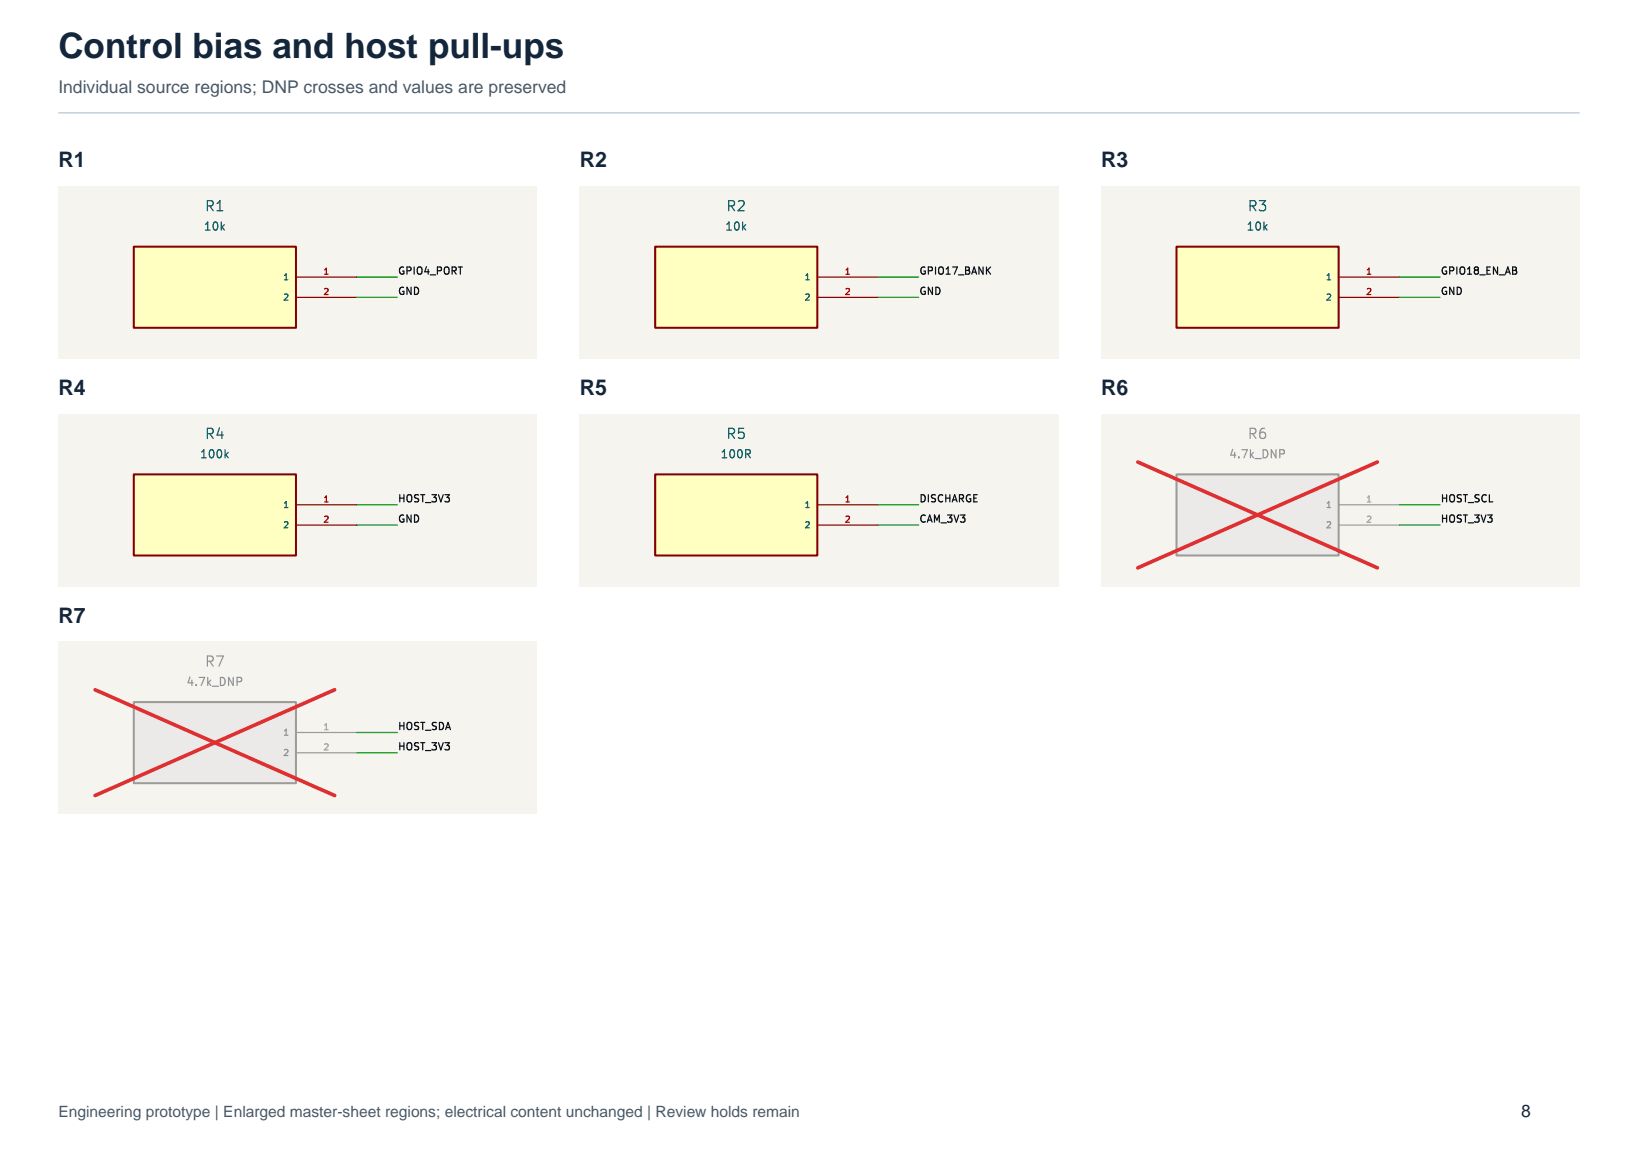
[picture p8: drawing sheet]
<svg xmlns="http://www.w3.org/2000/svg" width="297mm" height="210mm" viewBox="0 0 297 210" stroke-linecap="round" stroke-linejoin="round" font-family="sans-serif">
<defs><g id="words">
<text font-size="6.3" fill="#14263b" x="10.6" y="10.6">Control bias and host pull-ups</text>
<g font-size="3.9" fill="#14263b">
<text x="10.6" y="30.3">R1</text>
<text x="105.1" y="30.3">R2</text>
<text x="199.7" y="30.3">R3</text>
<text x="10.6" y="71.6">R4</text>
<text x="105.1" y="71.6">R5</text>
<text x="199.7" y="71.6">R6</text>
<text x="10.6" y="112.9">R7</text>
</g>
<text font-size="3.2" fill="#47596b" x="10.6" y="16.9">Individual source regions; DNP crosses and values are preserved</text>
<text font-size="3.2" fill="#14263b" x="275.9" y="202.5">8</text>
<text font-size="2.8" fill="#47596b" x="10.6" y="202.5">Engineering prototype | Enlarged master-sheet regions; electrical content unchanged | Review holds remain</text>
<g font-size="2.6" fill="#006464">
<text x="37" y="38.6">R1</text>
<text x="131.6" y="38.6">R2</text>
<text x="226.1" y="38.6">R3</text>
<text x="37" y="79.9">R4</text>
<text x="131.6" y="79.9">R5</text>
</g>
<g font-size="2.6" fill="#939391">
<text x="226.1" y="79.9">R6</text>
<text x="37" y="121.2">R7</text>
</g>
<g font-size="2" fill="#006464">
<text x="36.8" y="42.1">10k</text>
<text x="131.3" y="42.1">10k</text>
<text x="225.9" y="42.1">10k</text>
<text x="36.1" y="83.4">100k</text>
<text x="130.5" y="83.4">100R</text>
</g>
<g font-size="2" fill="#939391">
<text x="222.7" y="83.4">4.7k_DNP</text>
<text x="33.6" y="124.7">4.7k_DNP</text>
</g>
<g font-size="1.8" fill="#0f0f0f">
<text x="72" y="53.5">GND</text>
<text x="72" y="49.9">GPIO4_PORT</text>
<text x="166.6" y="49.9">GPIO17_BANK</text>
<text x="166.6" y="53.5">GND</text>
<text x="261.1" y="49.9">GPIO18_EN_AB</text>
<text x="261.1" y="53.5">GND</text>
<text x="72" y="94.8">GND</text>
<text x="72" y="91.1">HOST_3V3</text>
<text x="166.6" y="91.1">DISCHARGE</text>
<text x="166.6" y="94.8">CAM_3V3</text>
<text x="261.1" y="91.1">HOST_SCL</text>
<text x="261.1" y="94.8">HOST_3V3</text>
<text x="72" y="132.4">HOST_SDA</text>
<text x="72" y="136.1">HOST_3V3</text>
</g>
<g font-size="1.5" fill="#006464">
<text x="51.1" y="51.1">1</text>
<text x="145.6" y="51.1">1</text>
<text x="240.2" y="51.1">1</text>
<text x="51.1" y="54.8">2</text>
<text x="145.6" y="54.8">2</text>
<text x="240.2" y="54.8">2</text>
<text x="51.1" y="92.4">1</text>
<text x="145.6" y="92.4">1</text>
<text x="51.1" y="96.1">2</text>
<text x="145.6" y="96.1">2</text>
</g>
<g font-size="1.5" fill="#a90000">
<text x="58.4" y="49.9">1</text>
<text x="58.4" y="53.5">2</text>
<text x="153" y="49.9">1</text>
<text x="153" y="53.5">2</text>
<text x="247.5" y="49.9">1</text>
<text x="247.5" y="53.5">2</text>
<text x="58.4" y="91.1">1</text>
<text x="58.4" y="94.8">2</text>
<text x="153" y="91.1">1</text>
<text x="153" y="94.8">2</text>
</g>
<g font-size="1.5" fill="#0f0f0f">
<text x="168.7" y="49.9">1</text>
<text x="168.7" y="53.5">2</text>
<text x="263.2" y="49.9">1</text>
<text x="263.2" y="53.5">2</text>
<text x="168.7" y="91.1">1</text>
<text x="168.7" y="94.8">2</text>
<text x="263.2" y="91.1">1</text>
<text x="263.2" y="94.8">2</text>
</g>
<g font-size="1.5" fill="#939391">
<text x="240.2" y="92.4">1</text>
<text x="240.2" y="96.1">2</text>
<text x="35.4" y="124.6">1</text>
<text x="42.7" y="123.4">1</text>
<text x="51.1" y="133.7">1</text>
<text x="51.1" y="137.3">2</text>
</g>
<g font-size="1.5" fill="#a5a4a2">
<text x="247.5" y="91.1">1</text>
<text x="247.5" y="94.8">2</text>
<text x="58.4" y="132.4">1</text>
<text x="58.4" y="136.1">2</text>
</g>
</g></defs>
<path d="M10.6 20.5h275.9" fill="none" stroke="#b3c2cf" stroke-width=".21"/>
<path d="M10.5 33.8h86.9v31.2h-86.9z" fill="#f5f4ef" stroke="#f5f4ef" stroke-width=".18"/>
<path d="M24.3 44.7h29.4v14.7h-29.4z" fill="#ffffc2"/>
<path d="M24.3 44.7h29.4v14.7h-29.4z" fill="none" stroke="#840000" stroke-width=".37"/>
<path d="M53.7 50.2h11M53.7 53.9h11" fill="none" stroke="#840000" stroke-width=".22"/>
<path d="M51.6 50.7h.6" fill="none" stroke="#006464" stroke-width=".22"/>
<path d="M64.7 53.9h7.3M64.7 50.2h7.3" fill="none" stroke="#009600" stroke-width=".22"/>
<path d="M105.1 33.8h86.9v31.2h-86.9z" fill="#f5f4ef" stroke="#f5f4ef" stroke-width=".18"/>
<path d="M118.8 44.7h29.4v14.7h-29.4z" fill="#ffffc2"/>
<path d="M118.8 44.7h29.4v14.7h-29.4z" fill="none" stroke="#840000" stroke-width=".37"/>
<path d="M148.2 50.2h11M148.2 53.9h11" fill="none" stroke="#840000" stroke-width=".22"/>
<path d="M146.1 50.7h.7" fill="none" stroke="#006464" stroke-width=".22"/>
<path d="M159.2 53.9h7.4M159.2 50.2h7.4" fill="none" stroke="#009600" stroke-width=".22"/>
<path d="M199.6 33.8h86.9v31.2h-86.9z" fill="#f5f4ef" stroke="#f5f4ef" stroke-width=".18"/>
<path d="M213.4 44.7h29.4v14.7h-29.4z" fill="#ffffc2"/>
<path d="M213.4 44.7h29.4v14.7h-29.4z" fill="none" stroke="#840000" stroke-width=".37"/>
<path d="M242.8 50.2h11M242.8 53.9h11" fill="none" stroke="#840000" stroke-width=".22"/>
<path d="M240.7 50.7h.6" fill="none" stroke="#006464" stroke-width=".22"/>
<path d="M253.8 53.9h7.3M253.8 50.2h7.3" fill="none" stroke="#009600" stroke-width=".22"/>
<path d="M10.5 75h86.9v31.3h-86.9z" fill="#f5f4ef" stroke="#f5f4ef" stroke-width=".18"/>
<path d="M24.3 86h29.4v14.7h-29.4z" fill="#ffffc2"/>
<path d="M24.3 86h29.4v14.7h-29.4z" fill="none" stroke="#840000" stroke-width=".37"/>
<path d="M53.7 91.5h11M53.7 95.2h11" fill="none" stroke="#840000" stroke-width=".22"/>
<path d="M41 82.4l.4 .6M41.4 82l-.6 .6M51.6 92h.6" fill="none" stroke="#006464" stroke-width=".22"/>
<path d="M64.7 95.2h7.3M64.7 91.5h7.3" fill="none" stroke="#009600" stroke-width=".22"/>
<path d="M105.1 75h86.9v31.3h-86.9z" fill="#f5f4ef" stroke="#f5f4ef" stroke-width=".18"/>
<path d="M118.8 86h29.4v14.7h-29.4z" fill="#ffffc2"/>
<path d="M118.8 86h29.4v14.7h-29.4z" fill="none" stroke="#840000" stroke-width=".37"/>
<path d="M148.2 91.5h11M148.2 95.2h11" fill="none" stroke="#840000" stroke-width=".22"/>
<path d="M135.6 82.3l.5 .7M136 81.7v.4M146.1 92h.7" fill="none" stroke="#006464" stroke-width=".22"/>
<path d="M159.2 95.2h7.4M159.2 91.5h7.4" fill="none" stroke="#009600" stroke-width=".22"/>
<path d="M199.6 75h86.9v31.3h-86.9z" fill="#f5f4ef" stroke="#f5f4ef" stroke-width=".18"/>
<path d="M213.4 86h29.4v14.7h-29.4z" fill="#ebeae8"/>
<path d="M213.4 86h29.4v14.7h-29.4z" fill="none" stroke="#9c9b98" stroke-width=".37"/>
<path d="M242.8 91.5h11M242.8 95.2h11" fill="none" stroke="#9c9b98" stroke-width=".22"/>
<path d="M232.6 81.5l.3 .3v.3l-.3 .2M240.7 92h.6" fill="none" stroke="#939391" stroke-width=".22"/>
<path d="M206.3 83.8l43.5 19.1M249.8 83.8l-43.5 19.1" fill="none" stroke="#e12e31" stroke-width=".66"/>
<path d="M253.8 91.5h7.3M253.8 95.2h7.3" fill="none" stroke="#009600" stroke-width=".22"/>
<path d="M10.5 116.3h86.9v31.3h-86.9z" fill="#f5f4ef" stroke="#f5f4ef" stroke-width=".18"/>
<path d="M24.3 127.3h29.4v14.7h-29.4z" fill="#ebeae8"/>
<path d="M24.3 127.3h29.4v14.7h-29.4z" fill="none" stroke="#9c9b98" stroke-width=".37"/>
<path d="M53.7 132.8h11M53.7 136.5h11" fill="none" stroke="#9c9b98" stroke-width=".22"/>
<path d="M43.8 122.9v.5M51.6 133.3h.6" fill="none" stroke="#939391" stroke-width=".22"/>
<path d="M17.2 125l43.5 19.2M60.7 125l-43.5 19.2" fill="none" stroke="#e12e31" stroke-width=".66"/>
<path d="M64.7 136.5h7.3M64.7 132.8h7.3" fill="none" stroke="#009600" stroke-width=".22"/>
<use href="#words"/>
</svg>
